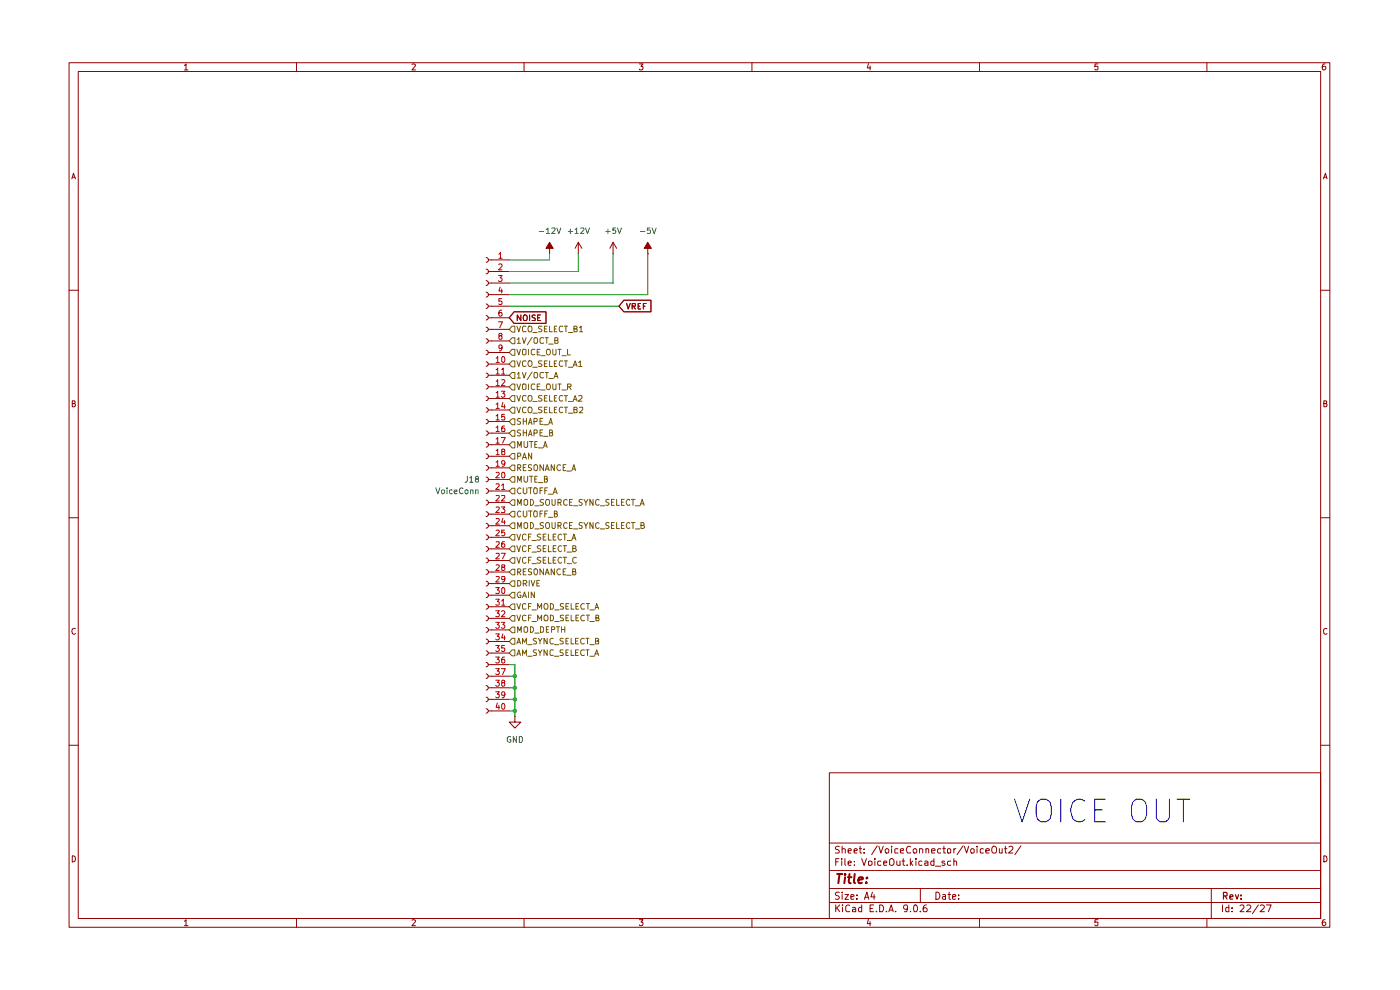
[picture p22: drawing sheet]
<svg xmlns="http://www.w3.org/2000/svg" width="297mm" height="210mm" viewBox="0 0 297 210" stroke-linecap="round" stroke-linejoin="round" font-family="sans-serif">
<g fill="none" stroke="#910000" stroke-width=".21">
<path d="M14.7 13.3h267.4v183.4h-267.4zM16.6 15.2h263.6v179.6h-263.6zM39.1 13.9l.4-.3v1.2M39.1 14.8h.8M62.9 13.3v1.9M87.4 13.6h.5l.2 .2-.7 1h.7M111.2 13.3v1.9M135.6 13.6h.8l-.4 .5h.3l.1 .1-.1 .5-.5 .1-.2-.1M159.5 13.3v1.9M184.2 13.5l-.2 .9h.7M184.6 14v.8M207.8 13.3v1.9"/>
<path d="M232.9 13.6h-.6l-.1 .6 .6-.1 .1 .6-.1 .1h-.4l-.2-.1M256 13.3v1.9M281.1 13.6h-.4l-.2 1 .3 .2h.2l.3-.2v-.4l-.2-.1h-.5l-.1 .1M15.2 37.9l.4-1.1 .4 1.1M15.3 37.6h.6M280.8 37.9l.4-1.1 .3 1.1M280.8 37.6h.6M14.7 61.6h1.9M280.2 61.6h1.9M15.3 85.6h.5l.1-.2v-.3l-.6-.1v1.3l.6-.1 .1-.3-.2-.3M280.8 85.6h.5l.1-.2v-.3l-.6-.1v1.3l.6-.1 .1-.3-.2-.3M14.7 109.8h1.9"/>
<path d="M280.2 109.8h1.9M16 133.4l-.2-.1a.65 .65 0 0 0-.6 .6 .65 .65 0 0 0 .6 .6l.2-.1M281.5 133.4l-.2-.1a.65 .65 0 0 0-.6 .6 .65 .65 0 0 0 .6 .6l.2-.1M14.7 158.1h1.9M109.2 152v1.2h1.3l-1.3 1.2-1.2-1.2h1.2M109.2 152h.1M280.2 158.1h1.9M175.9 163.9h104.3v30.9h-104.3zM175.9 178.8h104.3M178.1 179.6l-.5-.1-.3 .2v.4l.5 .2 .3 .4-.2 .2h-.7M178.7 179.5v1.4M182.5 179.5v1.3v.1h.3"/>
<path d="M186.1 179.4l-1.2 1.9M186.4 179.5l.5 1.4 .5-1.4M189.2 179.5v.2M193.1 179.7v-.1a.75 .75 0 0 0-.8 .4 .75 .75 0 0 0 .2 .9h.6M200.2 179.5v1.4h.4M204.3 179.4l-1.3 1.9M204.6 179.5l.5 1.4 .4-1.4M207.3 179.5v.2M210.7 179.5a.57 .57 0 0 1 .7 .5l-.1 .8-.1 .1h-.5a.95 .95 0 0 1 0-1.4zM213.3 179.5v1.3l.1 .1h.2M214 179.7l.6-.2 .3 .4-.1 .3-.8 .7h.9M216.6 179.4l-1.3 1.9"/>
<path d="M15.3 181.5a.64 .64 0 0 1 .7 .7 .64 .64 0 0 1-.7 .6zM39.1 195.4l.4-.3v1.3M39.1 196.4h.8M62.9 194.8v1.9M87.4 195.2l.5-.1 .2 .2-.7 1.1h.7M111.2 194.8v1.9M135.6 195.1h.8l-.4 .5h.3l.1 .2-.1 .5-.5 .1-.2-.2M159.5 194.8v1.9M175.9 191.4h104.3M175.9 188.5h104.3M175.9 184.7h104.3M177.3 192v1.4"/>
<path d="M177.3 182.8h.5M177.6 192.6l.5 .8M178 182.1h-.7v1.5M178.1 189.3l-.5-.1-.3 .2v.4l.5 .2 .3 .4-.3 .4-.6-.1M178.1 192l-.8 .8M178.6 182.1v.2M178.6 182.6v1M178.7 189.2v.2M178.7 180.2l.2-.2 .4 .2v.7M178.7 189.8v1M178.7 192v.1M178.7 192.5v.9"/>
<path d="M179.2 189.8h.8l-.8 1h.8M179.2 182.1v1.3l.2 .2M179.9 183.1l.7-.1-.2-.4-.5 .2v.6l.3 .2 .3-.1M179.9 180.5l.7-.1-.2-.4-.5 .2v.6l.1 .1h.5M180.3 192.1l-.5-.1-.4 .3 .1 .9 .2 .2 .6-.1M180.5 190.3l.7-.2-.1-.3h-.6v.9h.6M180.9 192.5h.4l.2 .2v.7h-.6v-.4l.6-.2M181.2 180.5l.7-.1-.1-.3-.4-.1-.2 .2 .1 .7h.5M181.3 183.5v.1M181.3 182.7v.1M181.8 190.6v.2M181.8 189.8v.2"/>
<path d="M182.3 180h.5M182.8 192v1.4h-.5l-.2-.7 .3-.2h.4M182.8 182.1l.5 1.5 .5-1.5M183.3 180.9h.1M183.3 180.1v.1M183.4 190.8l.5-1.6 .4 1.6M183.5 190.3h.7M184.2 195l-.2 .9h.7M184.2 182.7h.7v.8h-.7zM184.6 195.5v.9M184.6 192.7h.5M185.1 189.2l-.4 1.1h1"/>
<path d="M185.3 192h-.7v1.4h.7M185.4 189.8v1M185.6 182.1v.2M185.6 182.6v1M185.9 193.3v.1M186.6 192a.81 .81 0 0 1 .9 .4 .81 .81 0 0 1-.3 1h-.6zM186.9 182.7l-.5-.1-.2 .3 .1 .6h.6M187.5 183.1l.6-.1-.1-.4h-.4l-.1 .2v.6l.1 .2 .4-.1M187.8 180.3l.2-.3h.3l.3 .3-.1 .6h-.5zM188 193.3v.1M188.6 193.4l.5-1.4 .4 1.4M188.7 182.4l.4-.3a.73 .73 0 0 1 .6 .8 .73 .73 0 0 1-.6 .7l-.4-.2z"/>
<path d="M188.7 193.1h.7M189.2 180v.9M190 193.3v.1M190.3 182.6v.8l.2 .2 .4-.1M190.5 180.1l-.4-.1-.3 .2v.7h.7M190.9 182.6v1M191 180.5l.7-.1v-.3l-.4-.1-.3 .2 .1 .7h.6M191.4 182.6h.5M191.6 182.1v1.3l.3 .2M192.5 183.5v.1M192.5 192.6v.2a.52 .52 0 0 1-.8-.2l.2-.6h.4l.2 .1a1.27 1.27 0 0 1-.2 1.3h-.4M193.1 193.3v.1"/>
<path d="M193.1 182.1v1.5M193.2 183.1l.4 .5M193.6 182.6l-.5 .5M194 192h.1a.87 .87 0 0 1 .3 1.4l-.5-.1-.1-.8zM194 180h.2l.3 .3-.2 .6h-.4l-.2-.2v-.4zM194.3 182.1v.2M194.3 182.6v1M195.1 180.2l.2-.2 .5 .2v.7M195.1 180v.9M195.2 193.3v.1M195.2 188.5v2.9M195.6 182.7l-.4-.1-.3 .3 .1 .6h.6"/>
<path d="M196.2 182.7l.4-.1 .3 .2v.8M196.4 180.2l.2-.2 .4 .2v.7M196.4 180v.9M196.5 192h-.2a1.04 1.04 0 0 0-.3 1.4h.5l.2-.6-.3-.3-.6 .3M196.9 183l-.7 .1v.4h.7M197.6 180.5l.8-.1-.1-.3-.4-.1-.3 .2 .1 .7h.6M198.1 182.7l-.4-.1-.3 .3 .1 .6h.6M198.1 182.1v1.5M198.5 183.7h1.1M198.5 189.2a.77 .77 0 0 1 .9 .8 .77 .77 0 0 1-.9 .8zM199.6 180.1l-.5-.1-.2 .3 .1 .6h.6M200 189.8h.6v1"/>
<path d="M200 180h.6M200.4 182.7l-.3-.1-.3 .3 .1 .2h.5l.1 .3-.3 .2-.4-.1M200.6 190.1l-.7 .2 .3 .5 .4-.1M201 180.2l.3-.2 .4 .2-.1 .7h-.6zM201.1 189.8h.6M201.3 189.2v1.5l.4 .1M201.7 182.7l-.4-.1-.3 .3 .1 .6h.6M202.1 190.3l.7-.2-.1-.3h-.6v.9h.6M202.4 182.7l.4-.1 .2 .2v.8M202.4 180v.9M202.4 182.1v1.5M202.8 180l-.4 .3"/>
<path d="M203.4 190.6v.2M203.4 189.8v.2M205.9 180.3l.3-.3h.2l.3 .3-.1 .6h-.5zM207.3 180v.9M207.8 194.8v1.9M208.6 180.1l-.4-.1-.3 .3 .1 .6h.6M209.1 180.5l.8-.1-.1-.3-.4-.1-.3 .2 .1 .7h.6M212 180l.1 .9h.5M212.6 180v.9M213.1 180h.5M232.9 195.1h-.6l-.1 .6 .6-.1 .1 .6-.1 .2h-.4l-.2-.2M256 194.8v1.9"/>
<path d="M257 188.5v6.3M259.3 192v1.4M260.7 192v1.4h-.6v-.9h.6M261.4 193.3v.1M261.4 192.5v.2M263.1 192.1l.6-.1 .2 .3-.1 .3-.7 .8h.8M264.5 192.1l.2-.1h.3l.4 .4-.1 .2-.9 .8h1M267 192l-1.3 1.8M267.4 192.1l.2-.1h.3l.3 .4-.1 .2-.8 .8h.9M268.7 192h1l-.6 1.4M280.8 181.5a.64 .64 0 0 1 .7 .7 .64 .64 0 0 1-.7 .6zM281.1 195.1l-.4 .1-.2 .9 .3 .3h.2l.3-.3v-.3l-.2-.2h-.5l-.1 .2"/>
</g>
<path d="M259.6 190h.6l.1-.5-.2-.2h-.5v1.4M259.9 190l.4 .7M260.9 190.3l.7-.2-.2-.3-.4 .1-.1 .7 .1 .1h.5M262.1 189.8l.3 .9 .4-.9M263.3 190.6v.1M263.3 189.9v.1" fill="none" stroke="#910000" stroke-width=".25"/>
<path d="M177.6 185.4h1.1M178.1 185.4l-.3 1.9M179.3 185.4v.2M179.3 186.1l-.2 1.2M179.9 186.1h.7M180.2 185.4l-.2 1.6 .1 .3h.4M181.3 185.4l-.2 1.6 .3 .3M182.1 186.7l.9-.2v-.3a.6 .6 0 0 0-.8 .1v1h.6M183.8 187.2v.1M183.9 186.2h.1l-.1 .1v-.1v.1" fill="none" stroke="#910000" stroke-width=".42"/>
<path d="M108.6 135.4h.6v1.3h-.6l-.6-.6z" fill="#fff"/>
<g fill="none" stroke="#765500" stroke-width=".21">
<path d="M108.6 135.4h.6v1.3h-.6l-.6-.6zM109.6 136.6l.5-1.2 .3 1.2M109.7 136.2h.6M110.8 136.6v-1.2l.5 .8 .4-.8v1.2M111.9 136.7h1M113.8 135.5l-.4-.1-.3 .2 .3 .4 .4 .2v.3l-.7 .1M114.2 135.4l.4 .6 .4-.6M114.6 136v.6M116.1 135.4v1.2l-.7-1.2v1.2M117.4 135.5a.45 .45 0 0 0-.7 .1v.7l.1 .3 .6-.1M117.6 136.7h.9M119.5 135.5l-.5-.1-.2 .2 .1 .3 .6 .3v.3l-.7 .1"/>
<path d="M120.1 136h.3M120.6 135.4h-.5v1.2h.5M121.2 135.4v1.2h.6M122.1 136h.4M122.7 135.4h-.6v1.2h.6M124 135.5l-.4-.1-.4 .2v.7l.2 .3 .6-.1M124.3 135.4h.7M124.6 135.4v1.2M125.1 136.7h1M126.3 136h.5l.2-.3-.1-.2-.6-.1v1.2h.6l.1-.5-.2-.1"/>
</g>
<path d="M108.6 133h.6v1.2h-.6l-.6-.6z" fill="#fff"/>
<g fill="none" stroke="#765500" stroke-width=".21">
<path d="M108.6 133h.6v1.2h-.6l-.6-.6zM109.8 134.1v-1.2l.4 .9 .4-.9v1.2M111.2 133.1l.2-.2 .5 .2v.9l-.1 .1h-.5l-.1-.1zM112.5 132.9a.66 .66 0 0 1 .7 .5 .66 .66 0 0 1-.2 .7h-.5zM113.5 134.3h.9M114.6 132.9h.4l.3 .3v.7l-.1 .2h-.6zM115.9 133.5h.4M116.4 132.9h-.5v1.2h.5M117 133.5h.6v-.5l-.6-.1v1.2M118 132.9h.7M118.4 132.9v1.2M119.1 133.5h.7"/>
<path d="M119.1 132.9v1.2M119.8 132.9v1.2"/>
</g>
<path d="M108.6 130.6h.6v1.2h-.6l-.6-.6z" fill="#fff"/>
<g fill="none" stroke="#765500" stroke-width=".21">
<path d="M108 131.2l.6-.6h.6v1.2h-.6zM109.6 130.5l.5 1.2 .3-1.2M111.6 130.6h-.1a.45 .45 0 0 0-.7 .1v.7l.2 .3 .6-.1M112.1 131.1h.4M112.7 130.5h-.6v1.2M112.9 131.8h.9M114.1 131.7v-1.2l.4 .8 .4-.8v1.2M115.7 130.5a.46 .46 0 0 1 .6 .4l-.2 .8h-.5a.86 .86 0 0 1 .1-1.2zM116.8 130.5a.66 .66 0 0 1 .6 .4 .66 .66 0 0 1-.2 .8h-.4zM117.7 131.8h.9M119.6 130.6h-.7v.3l.7 .4-.1 .4h-.6M120.1 131.1h.4"/>
<path d="M120.7 130.5h-.6v1.2h.6M121.2 130.5v1.2h.6M122.2 131.1h.4M122.8 130.5h-.6v1.2h.6M124 130.6a.61 .61 0 0 0-.8 .3 .61 .61 0 0 0 .2 .8l.6-.1M124.4 130.5h.7M124.7 130.5v1.2M125.1 131.8h1M126.4 131.1h.4l.2-.2v-.3l-.6-.1v1.2h.6l.1-.4-.1-.2h-.2"/>
</g>
<path d="M108.6 137.9h.6v1.2h-.6l-.6-.6z" fill="#fff"/>
<g fill="none" stroke="#765500" stroke-width=".21">
<path d="M108.6 137.9h.6v1.2h-.6l-.6-.6zM109.6 139l.5-1.1 .3 1.1M109.7 138.7h.6M110.8 139v-1.1l.5 .8 .4-.8v1.1M111.9 139.2h1M113.8 137.9h-.5l-.2 .2 .3 .3 .4 .2v.4h-.7M114.2 137.9l.4 .5 .4-.5M114.6 138.4v.6M116.1 137.9v1.1l-.7-1.1v1.1M117.4 137.9h-.6l-.1 .2v.7l.1 .2h.6M117.6 139.2h.9M119.5 137.9h-.6l-.1 .2 .1 .3 .6 .2v.4h-.7"/>
<path d="M120.1 138.4h.3M120.6 137.9h-.5v1.1h.5M121.2 137.9v1.1h.6M122.1 138.4h.4M122.7 137.9h-.6v1.1h.6M124 137.9h-.6l-.2 .2v.7l.2 .2h.6M124.3 137.9h.7M124.6 137.9v1.1M125.1 139.2h1M126.2 139l.4-1.1 .4 1.1M126.2 138.7h.6"/>
</g>
<path d="M108.6 123.2h.6v1.2h-.6l-.6-.6z" fill="#fff"/>
<path d="M108.6 123.2h.6v1.2h-.6l-.6-.6zM109.8 123.1a.66 .66 0 0 1 .7 .5 .66 .66 0 0 1-.3 .7h-.4zM111 123.8h.5l.3-.3-.1-.3-.7-.1v1.2M111.3 123.8l.5 .5M112.3 123.1v1.2M112.7 123.1l.3 1.2 .5-1.2M113.9 123.7h.4M114.5 123.1h-.6v1.2h.6" fill="none" stroke="#765500" stroke-width=".21"/>
<path d="M108 118.9l.6-.6h.6v1.2h-.6z" fill="#fff"/>
<g fill="none" stroke="#765500" stroke-width=".21">
<path d="M108.6 118.3h.6v1.2h-.6l-.6-.6zM109.6 118.2l.5 1.3 .3-1.3M111.6 118.3l-.4-.1-.3 .2v.8a.37 .37 0 0 0 .3 .3 .37 .37 0 0 0 .4-.2M112.1 118.8h.4M112.7 118.2h-.6v1.3M112.9 119.6h.9M114.7 118.3h-.6v.4l.5 .2 .1 .3-.2 .3-.5-.1M115.2 118.8h.5M115.8 118.2h-.6v1.3h.6M116.3 118.2v1.3h.6M117.4 118.8h.4M117.9 118.2h-.5v1.3h.5"/>
<path d="M119.1 118.3l-.2-.1a.65 .65 0 0 0-.5 .6 .65 .65 0 0 0 .5 .7l.2-.2M119.5 118.2h.7M119.8 118.2v1.3M120.3 119.6h.9M122.3 118.3l-.4-.1-.4 .3v.6l.4 .4 .4-.2"/>
</g>
<path d="M108.6 128.1h.6v1.2h-.6l-.6-.6z" fill="#fff"/>
<g fill="none" stroke="#765500" stroke-width=".21">
<path d="M108.6 128.1h.6v1.2h-.6l-.6-.6zM109.6 128l.5 1.2 .3-1.2M111.6 128.1h-.1a.45 .45 0 0 0-.7 .2v.7l.2 .2 .6-.1M112.1 128.6h.4M112.7 128h-.6v1.2M112.9 129.4h.9M114.1 129.2v-1.2l.4 .9 .4-.9v1.2M115.7 128a.46 .46 0 0 1 .6 .5l-.2 .7h-.5a.86 .86 0 0 1 .1-1.2zM116.8 128a.66 .66 0 0 1 .6 .5 .66 .66 0 0 1-.2 .7h-.4zM117.7 129.4h.9M119.6 128.1h-.7v.4l.7 .4-.1 .3h-.6M120.1 128.6h.4"/>
<path d="M120.7 128h-.6v1.2h.6M121.2 128v1.2h.6M122.2 128.6h.4M122.8 128h-.6v1.2h.6M124 128.1a.61 .61 0 0 0-.8 .3 .61 .61 0 0 0 .2 .8l.6-.1M124.4 128h.7M124.7 128v1.2M125.1 129.4h1M126.2 129.2l.4-1.2 .4 1.2M126.3 128.9h.6"/>
</g>
<path d="M108.6 120.7h.6v1.2h-.6l-.6-.6z" fill="#fff"/>
<g fill="none" stroke="#765500" stroke-width=".21">
<path d="M108.6 120.7h.6v1.2h-.6l-.6-.6zM109.8 121.3h.6v-.6h-.6v1.2M110.1 121.3l.4 .6M111 121.3h.4M111.6 120.7h-.6v1.2h.6M112.8 120.7h-.7v.5l.6 .1 .1 .2-.3 .4-.4-.1M113.3 120.8l.5-.1a.86 .86 0 0 1 0 1.2h-.3l-.2-.2zM115.3 120.7v1.2l-.7-1.2v1.2M115.7 121.9l.4-1.2 .4 1.2M115.8 121.5h.6M117.6 120.7v1.2l-.7-1.2v1.2M118.9 120.7a.58 .58 0 0 0-.8 .6 .58 .58 0 0 0 .8 .5"/>
<path d="M119.5 121.3h.3M120.1 120.7h-.6v1.2h.6M120.2 122h1M121.5 121.3l.6-.1v-.5h-.6v1.2l.6-.1 .1-.3-.3-.2"/>
</g>
<path d="M108.6 125.7h.6v1.1h-.6l-.6-.5z" fill="#fff"/>
<path d="M108.6 125.7h.6v1.1h-.6l-.6-.5zM110.4 125.7a.59 .59 0 0 0-.7 .3 .59 .59 0 0 0 .3 .8l.5-.1v-.4h-.3M110.8 126.8l.5-1.2 .4 1.2M111 126.4h.6M112.1 125.6v1.2M113.4 125.6v1.2l-.7-1.2v1.2" fill="none" stroke="#765500" stroke-width=".21"/>
<path d="M116.6 51.4l.8 1.3h-.8v1.2v-1.2h-.8z" fill="#910000"/>
<g fill="none" stroke="#910000" stroke-width=".21">
<path d="M116.6 52.7h.8l-.8-1.3-.8 1.3h.8v1.2M116.6 53.9h.1M122.7 53.9h.1M122.7 51.4l.7 1.3M122.7 51.4l-.7 1.3M122.7 51.4v2.5M109.1 66.1h6.7v2.5h-6.7l-1.1-1.2zM110.5 66.8v1.2l-.8-1.2v1.2M111.3 66.8a.46 .46 0 0 1 .5 .4l-.1 .8h-.5l-.1-.2a.82 .82 0 0 1 .2-1zM112.4 66.8v1.2M113.5 66.9l-.4-.1-.2 .3 .1 .2 .5 .3v.3l-.6 .1M114.1 67.4h.4"/>
<path d="M114.6 66.8h-.5v1.2h.5M132.3 63.7h5.8v2.4h-5.8l-1-1.1zM132.9 64.4l.4 1.1 .4-1.1M134.1 65h.6l.1-.6h-.7v1.1M134.4 65l.4 .5M135.4 65h.3M135.9 64.4h-.5v1.1h.5M136.5 65h.3M137.1 64.4h-.6v1.1"/>
</g>
<path d="M108.6 69.2h.6v1.3h-.6l-.6-.6z" fill="#fff"/>
<g fill="none" stroke="#765500" stroke-width=".21">
<path d="M108.6 69.2h.6v1.3h-.6l-.6-.6zM109.6 69.2l.5 1.2 .3-1.2M111.6 69.3l-.6-.1-.2 .2v.7l.2 .3 .6-.1M112.2 69.2h.5l.1 .2 .1 .5-.2 .5h-.5l-.1-.2-.1-.6zM113 70.5h1M115 69.2l-.7 .1-.1 .2 .3 .3h.2l.3 .3-.2 .3h-.6M115.5 69.8h.4M116.1 69.2h-.6v1.2h.6M116.6 69.2v1.2h.6M117.6 69.8h.3M118.1 69.2h-.5v1.2h.5M119.4 69.3l-.1-.1a.66 .66 0 0 0-.7 .4 .66 .66 0 0 0 .3 .8l.5-.1"/>
<path d="M119.7 69.2h.7M120.1 69.2v1.2M120.6 70.5h.9M121.8 69.8h.4l.2-.3-.1-.3h-.5v1.2h.5l.1-.5-.2-.1M122.9 69.5l.4-.3v1.2M122.9 70.4h.7"/>
</g>
<path d="M108.6 71.6h.6v1.3h-.6l-.6-.6z" fill="#fff"/>
<path d="M108.6 71.6h.6v1.3h-.6l-.6-.6zM109.7 72l.4-.4v1.2M109.7 72.8h.7M110.8 71.6l.4 1.2 .4-1.2M112.9 71.6l-1.1 1.6M113.3 71.8l.2-.2h.4l.2 .5-.2 .7h-.4l-.2-.1zM115.3 71.7l-.6-.1-.1 .3v.7l.1 .2 .6-.1M115.7 71.6h.6M116 71.6v1.2M116.4 73h1M117.7 72.2h.4l.3-.2-.2-.4h-.5v1.2h.6l.1-.5-.3-.1" fill="none" stroke="#765500" stroke-width=".21"/>
<path d="M108.6 79h.6v1.3h-.6l-.6-.7z" fill="#fff"/>
<path d="M108.6 79h.6v1.3h-.6l-.6-.7zM109.7 79.3l.4-.3v1.2M110.8 79l.4 1.2 .4-1.2M112.9 78.9l-1.1 1.6M113.3 79.2l.2-.2h.4a.86 .86 0 0 1-.1 1.2l-.5-.2zM115.3 79.1l-.6-.1-.1 .3v.6a.55 .55 0 0 0 .7 .2M115.7 79h.6M116 79v1.2M117.6 79.9h.6M109.7 80.2h.7M116.4 80.3h1M117.5 80.2l.4-1.2 .5 1.2" fill="none" stroke="#765500" stroke-width=".21"/>
<path d="M108.6 74.1h.6v1.3h-.6l-.6-.6z" fill="#fff"/>
<g fill="none" stroke="#765500" stroke-width=".21">
<path d="M108.6 74.1h.6v1.3h-.6l-.6-.6zM109.6 74.1l.5 1.2 .3-1.2M110.8 74.3l.2-.2h.4l.2 .2v.8l-.3 .2-.5-.2zM112.1 74.1v1.2M113.5 74.2l-.6-.1-.2 .3v.6a.52 .52 0 0 0 .8 .2M114 74.7h.4M114.6 74.1h-.6v1.2h.6M114.7 75.5h1M116.1 74.1h.5l.2 .4-.1 .6-.3 .2-.3-.1-.2-.3zM117.3 74.1v.9l.2 .3 .4-.1v-1.1M118.4 74.1h.6M118.7 74.1v1.2"/>
<path d="M119.2 75.5h.9M120.4 74.1v1.2h.6"/>
</g>
<path d="M108 82.1l.6-.6h.6v1.2h-.6z" fill="#fff"/>
<g fill="none" stroke="#765500" stroke-width=".21">
<path d="M108.6 81.5h.6v1.2h-.6l-.6-.6zM109.6 81.5l.5 1.1 .3-1.1M110.8 81.6l.2-.1h.4l.2 .1v.9l-.3 .1-.5-.1zM112.1 81.5v1.1M113.5 81.5h-.6l-.2 .2v.7a.52 .52 0 0 0 .8 .2M114 82h.4M114.6 81.5h-.6v1.1h.6M114.7 82.7h1M116.1 81.5h.5a.77 .77 0 0 1-.2 1.1h-.3a.87 .87 0 0 1 0-1.1zM117.3 81.5v.9l.2 .2h.4v-1.1M118.4 81.5h.6M118.7 81.5v1.1"/>
<path d="M119.2 82.7h.9M120.4 82.1l.7-.1 .1-.4-.2-.1h-.6v1.1M120.7 82.1l.5 .5"/>
</g>
<path d="M108.6 76.6h.6v1.2h-.6l-.6-.6z" fill="#fff"/>
<g fill="none" stroke="#765500" stroke-width=".21">
<path d="M108.6 76.6h.6v1.2h-.6l-.6-.6zM109.6 76.6l.5 1.1 .3-1.1M111.6 76.6h-.6l-.2 .2v.7a.52 .52 0 0 0 .8 .2M113 77.9h1M115 76.6h-.6l-.2 .1 .3 .4h.2l.3 .3-.1 .3h-.7M115.5 77.1h.4M116.1 76.6h-.6v1.1h.6M116.6 76.6v1.1h.6M117.6 77.1h.3M118.1 76.6h-.5v1.1h.5M119.4 76.6h-.5a.61 .61 0 0 0-.3 .7 .61 .61 0 0 0 .8 .4M119.7 76.6h.7"/>
<path d="M120.1 76.6v1.1M120.6 77.9h.9M121.6 77.7l.4-1.1 .4 1.1M121.8 77.4h.5M122.8 76.9l.3-.3v1.1M122.8 77.7h.6"/>
<circle cx="112.4" cy="77.1" r=".58"/>
</g>
<path d="M108.6 103.6h.6v1.1h-.6l-.6-.5z" fill="#fff"/>
<g fill="none" stroke="#765500" stroke-width=".21">
<path d="M108.6 103.6h.6v1.1h-.6l-.6-.5zM110.5 103.6l-.3-.1a.65 .65 0 0 0-.5 .6 .65 .65 0 0 0 .5 .6l.3-.1M111 103.5v1l.3 .2h.2l.3-.2v-1M112.1 103.5h.8M112.5 103.5v1.2M113.5 103.5l.5 .1v1l-.5 .1a.86 .86 0 0 1 0-1.2zM114.6 104.1h.4M115.2 103.5h-.6v1.2M115.6 104.1h.4M116.2 103.5h-.6v1.2M116.3 104.8h1M117.4 104.7l.4-1.2 .4 1.2"/>
<path d="M117.5 104.4h.6"/>
</g>
<path d="M108.6 115.8h.6v1.2h-.6l-.6-.6z" fill="#fff"/>
<g fill="none" stroke="#765500" stroke-width=".21">
<path d="M108.6 115.8h.6v1.2h-.6l-.6-.6zM109.6 115.8l.5 1.2 .3-1.2M111.6 115.8h-.4l-.4 .3 .1 .8 .3 .1 .4-.1M112.1 116.3h.4M112.7 115.8h-.6v1.2M112.9 117.1h.9M114.7 115.8h-.6v.5l.5 .1 .1 .4-.2 .2-.5-.1M115.2 116.3h.5M115.8 115.8h-.6v1.2h.6M116.3 115.8v1.2h.6M117.4 116.3h.4M117.9 115.8h-.5v1.2h.5"/>
<path d="M119.1 115.8h-.2a.65 .65 0 0 0-.5 .6 .65 .65 0 0 0 .5 .6l.2-.1M119.5 115.8h.7M119.8 115.8v1.2M120.3 117.1h.9M121.5 116.3h.6v-.5h-.6v1.2h.5l.3-.4-.4-.3"/>
</g>
<path d="M108 109.1l.6-.6h.6v1.2h-.6z" fill="#fff"/>
<path d="M108.6 108.5h.6v1.2h-.6l-.6-.6zM110.5 108.6l-.3-.2a.65 .65 0 0 0-.5 .6 .65 .65 0 0 0 .5 .7l.3-.2M111 108.4v1l.3 .3h.2l.3-.3v-1M112.1 108.4h.8M112.5 108.4v1.3M113.5 108.4l.5 .2v.9l-.5 .2a.86 .86 0 0 1 0-1.3zM114.6 109h.4M115.2 108.4h-.6v1.3M115.6 109h.4M116.2 108.4h-.6v1.3M116.3 109.7h1M117.6 109l.5-.1v-.4l-.5-.1v1.3h.4l.3-.5-.4-.2" fill="none" stroke="#765500" stroke-width=".21"/>
<path d="M108.6 106h.6v1.2h-.6l-.6-.6z" fill="#fff"/>
<g fill="none" stroke="#765500" stroke-width=".21">
<path d="M108.6 106h.6v1.2h-.6l-.6-.6zM109.8 107.2v-1.3l.4 1 .4-1v1.3M111.2 106.1l.2-.2 .5 .2v.9l-.2 .2-.5-.2zM112.5 105.9a.64 .64 0 0 1 .7 .7 .64 .64 0 0 1-.7 .6zM113.5 107.3h.9M115.3 106l-.5-.1-.2 .3v.2l.6 .3 .1 .2-.2 .3-.5-.1M115.8 106.1l.3-.2 .4 .2 .1 .7-.3 .4-.5-.2zM117.1 105.9v1l.3 .3 .4-.2v-1.1M118.4 106.6h.5l.1-.2v-.3l-.1-.2h-.5v1.3M118.7 106.6l.3 .6M120.3 106.1l-.2-.2a.65 .65 0 0 0-.6 .7 .65 .65 0 0 0 .6 .6l.2-.2M120.8 106.5h.4"/>
<path d="M121.4 105.9h-.6v1.3h.6M121.7 107.3h.9M123.5 106l-.5-.1-.1 .2v.3l.6 .5-.2 .3-.4-.1M123.9 105.9l.4 .7 .4-.7M124.3 106.6v.6M125.8 105.9v1.3l-.7-1.3v1.3M127.1 106.1l-.3-.2a.65 .65 0 0 0-.5 .7 .65 .65 0 0 0 .5 .6l.3-.2M127.3 107.3h1M129.2 106l-.5-.1-.2 .2v.3l.7 .5-.2 .3-.5-.1M129.7 106.5h.4M130.3 105.9h-.6v1.3h.6M130.8 105.9v1.3h.6"/>
<path d="M131.8 106.5h.5M132.4 105.9h-.6v1.3h.6M133.6 106.1l-.2-.2a.65 .65 0 0 0-.6 .7 .65 .65 0 0 0 .6 .6l.2-.2M133.9 105.9h.8M134.3 105.9v1.3M134.8 107.3h.9M135.8 107.2l.4-1.3 .5 1.3M136 106.9h.6"/>
</g>
<path d="M108.6 110.9h.6v1.2h-.6l-.6-.6z" fill="#fff"/>
<g fill="none" stroke="#765500" stroke-width=".21">
<path d="M108.6 110.9h.6v1.2h-.6l-.6-.6zM109.8 112.1v-1.3l.4 1 .4-1v1.3M111.2 111l.2-.2 .5 .2v.9l-.2 .2-.5-.2zM112.5 110.8a.64 .64 0 0 1 .7 .7 .64 .64 0 0 1-.7 .6zM113.5 112.2h.9M115.3 110.9l-.5-.1-.2 .3v.2l.6 .2 .1 .3-.2 .3-.5-.1M115.8 111l.3-.2 .4 .2 .1 .7-.3 .4-.5-.2zM117.1 110.8v1.1l.3 .2 .4-.2v-1.1M118.4 111.5h.5l.1-.2v-.3l-.1-.2h-.5v1.3M118.7 111.5l.3 .6M120.3 111l-.2-.2a.65 .65 0 0 0-.6 .7 .65 .65 0 0 0 .6 .6l.2-.2M120.8 111.4h.4"/>
<path d="M121.4 110.8h-.6v1.3h.6M121.7 112.2h.9M123.5 110.9l-.5-.1-.1 .2v.3l.5 .2 .1 .3-.2 .3-.4-.1M123.9 110.8l.4 .7 .4-.7M124.3 111.5v.6M125.8 110.8v1.3l-.7-1.3v1.3M127.1 111l-.3-.2a.65 .65 0 0 0-.5 .7 .65 .65 0 0 0 .5 .6l.3-.2M127.3 112.2h1M129.2 110.9l-.5-.1-.2 .2v.3l.5 .2 .2 .3-.2 .3-.5-.1M129.7 111.4h.4M130.3 110.8h-.6v1.3h.6M130.8 110.8v1.3h.6"/>
<path d="M131.8 111.4h.5M132.4 110.8h-.6v1.3h.6M133.6 111l-.2-.2a.65 .65 0 0 0-.6 .7 .65 .65 0 0 0 .6 .6l.2-.2M133.9 110.8h.8M134.3 110.8v1.3M134.8 112.2h.9M136 111.4l.6-.1v-.4l-.6-.1v1.3h.5l.2-.4-.3-.3"/>
</g>
<path d="M108.6 113.4h.6v1.2h-.6l-.6-.6z" fill="#fff"/>
<g fill="none" stroke="#765500" stroke-width=".21">
<path d="M108.6 113.4h.6v1.2h-.6l-.6-.6zM109.6 113.3l.5 1.3 .3-1.3M111.6 113.5l-.4-.2-.4 .3 .1 .8 .3 .2 .4-.2M112.1 113.9h.4M112.7 113.3h-.6v1.3M112.9 114.7h.9M114.7 113.4l-.5-.1-.2 .3 .1 .2 .6 .3-.2 .5-.5-.1M115.2 113.9h.5M115.8 113.3h-.6v1.3h.6M116.3 113.3v1.3h.6M117.4 113.9h.4M117.9 113.3h-.5v1.3h.5"/>
<path d="M119.1 113.5l-.2-.2a.65 .65 0 0 0-.5 .6 .65 .65 0 0 0 .5 .7l.2-.2M119.5 113.3h.7M119.8 113.3v1.3M120.3 114.7h.9M121.3 114.6l.5-1.3 .4 1.3M121.5 114.1h.6"/>
</g>
<path d="M108 87l.6-.6h.6v1.2h-.6z" fill="#fff"/>
<g fill="none" stroke="#765500" stroke-width=".21">
<path d="M108.6 86.4h.6v1.2h-.6l-.6-.6zM109.6 86.4l.5 1.2 .3-1.2M111.6 86.5l-.6-.1-.2 .2v.7a.52 .52 0 0 0 .8 .2M113 87.6h1M115 86.4h-.6l-.2 .1 .2 .4 .5 .2v.4h-.7M115.5 86.9h.4M116.1 86.4h-.6v1.2h.6M116.6 86.4v1.2h.6M117.6 86.9h.3M118.1 86.4h-.5v1.2h.5M119.4 86.5l-.5-.1a.61 .61 0 0 0-.3 .8 .61 .61 0 0 0 .8 .3M119.7 86.4h.7"/>
<path d="M120.1 86.4v1.2M120.6 87.6h.9M121.8 86.9h.5l.1-.4-.1-.1h-.5v1.2h.5l.1-.1v-.4l-.2-.2M122.9 86.5l.6-.1 .1 .5-.7 .7h.7"/>
<circle cx="112.4" cy="86.9" r=".58"/>
</g>
<path d="M108.6 83.9h.6v1.3h-.6l-.6-.7z" fill="#fff"/>
<g fill="none" stroke="#765500" stroke-width=".21">
<path d="M108.6 83.9h.6v1.3h-.6l-.6-.7zM109.6 83.9l.5 1.2 .3-1.2M111.6 84l-.6-.1-.2 .3v.6a.52 .52 0 0 0 .8 .2M113 85.2h1M115 83.9h-.6l-.2 .2 .2 .3 .6 .4-.1 .2h-.7M115.5 84.4h.4M116.1 83.9h-.6v1.2h.6M116.6 83.9v1.2h.6M117.6 84.4h.3M118.1 83.9h-.5v1.2h.5M119.4 84l-.5-.1a.61 .61 0 0 0-.3 .8 .61 .61 0 0 0 .8 .3M119.7 83.9h.7"/>
<path d="M120.1 83.9v1.2M120.6 85.2h.9M121.6 85.1l.4-1.2 .4 1.2M121.8 84.8h.5M122.8 84l.6-.1v.5l-.7 .7h.7"/>
<circle cx="112.4" cy="84.5" r=".58"/>
</g>
<path d="M108.6 91.3h.6v1.3h-.6l-.6-.7z" fill="#fff"/>
<path d="M108.6 91.3h.6v1.3h-.6l-.6-.7zM110.4 91.3l-.4-.1-.3 .3 .2 .3 .5 .2v.4h-.7M111 91.2v1.3M111 91.8h.7M111.7 91.2v1.3M112.1 92.5l.4-1.3 .4 1.3M112.2 92.1h.6M113.3 91.9l.7-.1v-.4l-.2-.2h-.5v1.3M114.6 91.8h.4M115.2 91.2h-.6v1.3h.6M115.3 92.6h1M116.6 91.8h.5l.1-.4-.2-.2h-.4v1.3l.6-.1 .1-.4-.3-.2" fill="none" stroke="#765500" stroke-width=".21"/>
<path d="M108.6 88.8h.6v1.3h-.6l-.6-.7z" fill="#fff"/>
<g fill="none" stroke="#765500" stroke-width=".21">
<path d="M108.6 88.8h.6v1.3h-.6l-.6-.7zM110.4 88.8l-.4-.1-.3 .3 .2 .3 .5 .2v.4h-.7M111 88.7v1.3M111 89.3h.7M111.7 88.7v1.3M112.1 90l.4-1.3 .4 1.3M112.2 89.7h.6M113.3 89.4l.7-.1v-.4l-.2-.2h-.5v1.3M114.6 89.3h.4M115.2 88.7h-.6v1.3h.6M115.3 90.1h1M116.4 90l.4-1.3 .4 1.3"/>
<path d="M116.5 89.7h.6"/>
</g>
<path d="M108 99.2l.6-.6h.6v1.2h-.6z" fill="#fff"/>
<g fill="none" stroke="#765500" stroke-width=".21">
<path d="M108.6 98.6h.6v1.2h-.6l-.6-.6zM109.8 99.2h.6v-.6h-.6v1.2M110.1 99.2l.4 .6M111 99.2h.4M111.6 98.6h-.6v1.2h.6M112.8 98.6h-.5l-.2 .1v.4l.7 .4-.3 .3h-.4M113.3 98.7l.5-.1a.86 .86 0 0 1 0 1.2l-.5-.1zM115.3 98.6v1.2l-.7-1.2v1.2M115.7 99.8l.4-1.2 .4 1.2M115.8 99.5h.6M117.6 98.6v1.2l-.7-1.2v1.2M118.9 98.7l-.2-.1a.6 .6 0 0 0-.6 .7 .6 .6 0 0 0 .8 .5v-.1"/>
<path d="M119.5 99.2h.3M120.1 98.6h-.6v1.2h.6M120.2 99.9h1M121.3 99.8l.5-1.2 .3 1.2M121.4 99.5h.6"/>
</g>
<path d="M137.4 51.4l.8 1.3h-.8v1.2v-1.2h-.7z" fill="#910000"/>
<path d="M130.1 53.9h.1M130.1 51.4l.7 1.3M130.1 51.4l-.7 1.3M130.1 51.4v2.5M137.4 52.7h.8l-.8-1.3-.7 1.3h.7v1.2M137.4 53.9h.1" fill="none" stroke="#910000" stroke-width=".21"/>
<path d="M108.6 93.7h.6v1.3h-.6l-.6-.7z" fill="#fff"/>
<path d="M108.6 93.7h.6v1.3h-.6l-.6-.7zM109.8 94.9v-1.2l.4 .9 .4-.9v1.2M111.2 93.7v1l.2 .2h.3l.2-.2v-1M112.3 93.7h.7M112.7 93.7v1.2M113.5 94.2h.3M114 93.7h-.5v1.2h.5M114.2 95h1M115.3 94.9l.4-1.2 .4 1.2M115.4 94.6h.6" fill="none" stroke="#765500" stroke-width=".21"/>
<path d="M108.6 96.2h.6v1.2h-.6l-.6-.6z" fill="#fff"/>
<path d="M108.6 96.2h.6v1.2h-.6l-.6-.6zM109.8 96.8l.6-.1v-.5l-.6-.1v1.3M110.8 97.4l.5-1.3 .4 1.3M111 97h.6M112.8 96.1v1.3l-.7-1.3v1.3" fill="none" stroke="#765500" stroke-width=".21"/>
<path d="M108.6 101.1h.6v1.2h-.6l-.6-.6z" fill="#fff"/>
<path d="M108.6 101.1h.6v1.2h-.6l-.6-.6zM109.8 102.3v-1.3l.4 1 .4-1v1.3M111.2 101v1l.2 .3h.3l.2-.3v-1M112.3 101h.7M112.7 101v1.3M113.5 101.6h.3M114 101h-.5v1.3h.5M114.2 102.4h1M115.5 101.6h.5l.1-.4-.2-.2h-.4v1.3l.6-.1 .1-.3-.3-.3" fill="none" stroke="#765500" stroke-width=".21"/>
<g fill="none" stroke="#910000" stroke-width=".21">
<path d="M103.1 54.6a.51 .51 0 0 1 .5 .5 .51 .51 0 0 1-.5 .5M103.1 57.1a.51 .51 0 0 1 .5 .5 .51 .51 0 0 1-.5 .5M103.1 59.5a.51 .51 0 0 1 .5 .5 .51 .51 0 0 1-.5 .5M103.6 55.1h4.4M103.6 57.6h4.4M103.1 62a.51 .51 0 0 1 .5 .5 .51 .51 0 0 1-.5 .5M103.1 64.5a.47 .47 0 0 1 .5 .5 .47 .47 0 0 1-.5 .4M103.1 66.9a.47 .47 0 0 1 .5 .5 .47 .47 0 0 1-.5 .5M103.1 69.4a.47 .47 0 0 1 .5 .5 .47 .47 0 0 1-.5 .4M103.1 71.9a.47 .47 0 0 1 .5 .4 .47 .47 0 0 1-.5 .5M103.1 74.3a.47 .47 0 0 1 .5 .5 .47 .47 0 0 1-.5 .4M103.1 76.8a.47 .47 0 0 1 .5 .4 .47 .47 0 0 1-.5 .5"/>
<path d="M103.1 79.1a.47 .47 0 0 1 .5 .5 .47 .47 0 0 1-.5 .5M103.6 60h4.4M103.6 62.5h4.4M103.6 65h4.4M103.6 67.4h4.4M103.6 69.9h4.4M103.6 72.3h4.4M103.6 74.8h4.4M103.6 77.2h4.4M103.6 79.6h4.4M109.1 66.1h6.7v2.5h-6.7l-1.1-1.2zM110.5 66.8v1.2l-.8-1.2v1.2"/>
<path d="M111.3 66.8a.46 .46 0 0 1 .5 .4l-.1 .8h-.5l-.1-.2a.82 .82 0 0 1 .2-1zM112.4 66.8v1.2M113.5 66.9l-.4-.1-.2 .3 .1 .2 .5 .3v.3l-.6 .1M114.1 67.4h.4M114.6 66.8h-.5v1.2h.5M132.3 63.7h5.8v2.4h-5.8l-1-1.1zM132.9 64.4l.4 1.1 .4-1.1M134.1 65h.6l.1-.6h-.7v1.1M134.4 65l.4 .5M135.4 65h.3M135.9 64.4h-.5v1.1h.5M136.5 65h.3"/>
<path d="M137.1 64.4h-.6v1.1M103.1 81.6a.47 .47 0 0 1 .5 .5 .47 .47 0 0 1-.5 .4M103.1 84a.47 .47 0 0 1 .5 .5 .47 .47 0 0 1-.5 .5M103.1 86.5a.47 .47 0 0 1 .5 .5 .47 .47 0 0 1-.5 .4M103.1 89a.47 .47 0 0 1 .5 .4 .47 .47 0 0 1-.5 .5M103.1 91.4a.47 .47 0 0 1 .5 .5 .47 .47 0 0 1-.5 .4M103.1 93.8a.51 .51 0 0 1 .5 .5 .51 .51 0 0 1-.5 .5M103.1 96.3a.51 .51 0 0 1 .5 .5 .51 .51 0 0 1-.5 .5M103.1 98.7a.51 .51 0 0 1 .5 .5 .51 .51 0 0 1-.5 .6M103.6 82.1h4.4M103.6 84.5h4.4M103.6 87h4.4"/>
<path d="M103.6 89.4h4.4M103.6 91.9h4.4M103.6 94.3h4.4M103.6 96.8h4.4M103.6 99.2h4.4M103.1 101.2a.51 .51 0 0 1 .5 .5 .51 .51 0 0 1-.5 .5M103.1 103.6a.51 .51 0 0 1 .5 .6 .51 .51 0 0 1-.5 .5M103.1 106.1a.51 .51 0 0 1 .5 .5 .51 .51 0 0 1-.5 .5M103.1 108.6a.51 .51 0 0 1 .5 .5 .51 .51 0 0 1-.5 .5M103.1 111a.51 .51 0 0 1 .5 .5 .51 .51 0 0 1-.5 .5M103.1 113.5a.51 .51 0 0 1 .5 .5 .51 .51 0 0 1-.5 .5M103.1 115.9a.51 .51 0 0 1 .5 .5 .51 .51 0 0 1-.5 .5"/>
<path d="M103.1 118.4a.51 .51 0 0 1 .5 .5 .51 .51 0 0 1-.5 .5M103.6 101.7h4.4M103.6 104.2h4.4M103.6 106.6h4.4M103.6 109.1h4.4M103.6 111.5h4.4M103.6 114h4.4M103.6 116.4h4.4M103.6 118.9h4.4M103.1 120.8a.51 .51 0 0 1 .5 .5 .51 .51 0 0 1-.5 .5M103.1 123.3a.51 .51 0 0 1 .5 .5 .51 .51 0 0 1-.5 .5M103.1 125.7a.51 .51 0 0 1 .5 .6 .51 .51 0 0 1-.5 .5"/>
<path d="M103.1 128.2a.51 .51 0 0 1 .5 .5 .51 .51 0 0 1-.5 .5M103.1 130.7a.51 .51 0 0 1 .5 .5 .51 .51 0 0 1-.5 .5M103.1 133.1a.51 .51 0 0 1 .5 .5 .51 .51 0 0 1-.5 .5M103.1 135.6a.51 .51 0 0 1 .5 .5 .51 .51 0 0 1-.5 .5M103.1 138.1a.47 .47 0 0 1 .5 .4 .47 .47 0 0 1-.5 .5M103.6 121.3h4.4M103.6 123.8h4.4M103.6 126.3h4.4M103.6 128.7h4.4M103.6 131.2h4.4M103.6 133.6h4.4M103.6 136.1h4.4"/>
<path d="M103.6 138.5h4.4M103.1 140.5a.47 .47 0 0 1 .5 .5 .47 .47 0 0 1-.5 .4M103.1 143a.47 .47 0 0 1 .5 .4 .47 .47 0 0 1-.5 .5M103.1 145.4a.47 .47 0 0 1 .5 .5 .47 .47 0 0 1-.5 .5M103.1 147.9a.47 .47 0 0 1 .5 .4 .47 .47 0 0 1-.5 .5M103.1 150.3a.47 .47 0 0 1 .5 .5 .47 .47 0 0 1-.5 .5M103.6 141h4.4M103.6 143.4h4.4M103.6 145.9h4.4M103.6 148.3h4.4M103.6 150.8h4.4"/>
</g>
<g fill="none" stroke="#b90000" stroke-width=".21">
<path d="M105.8 58.4h.7l-.4 .5 .3 .1v.6l-.5 .1-.1-.2M105.8 53.9l.4-.4v1.3M105.8 56.1l.5-.1 .2 .4-.7 .8h.7M105.8 54.8h.7M105.2 76l.4-.4v1.3M105.2 78.4l.4-.3v1.2M105.2 76.9h.7M105.2 79.3h.7M105.8 68.3h.8l-.6 1.2M106 71.2l-.2-.1 .2-.4 .4 .1v.4h-.4l-.2 .2v.4l.2 .2 .4-.1 .1-.2-.1-.4-.1-.1M106.1 60.9l-.3 .8h.8M106.4 63.3h-.6v.6h.5l.2 .2-.1 .4-.4 .1-.2-.2"/>
<path d="M106.4 65.8l-.4 .1-.2 .2v.8l.2 .2 .4-.1v-.7h-.5l-.1 .3M106.4 78.4l.4-.3v1.2M106.4 61.3v.9M106.4 79.3h.7M106.5 73.7l-.2 .2-.5-.1v-.5l.5-.1a.72 .72 0 0 1 .2 .7 .72 .72 0 0 1-.6 .5M106.7 75.6a.68 .68 0 0 1 .4 .7 .68 .68 0 0 1-.4 .6l-.3-.3v-.7zM105.2 80.9l.4-.4v1.3M105.2 83.3l.4-.3v1.3M105.2 85.8l.4-.4v1.2M105.2 88.2l.4-.3v1.2M105.2 90.7l.4-.3v1.1M105.2 93.1l.4-.3v1.2"/>
<path d="M105.2 95.6l.4-.3v1.1M105.2 98.1l.4-.4v1.2M105.2 81.8h.7M105.2 84.3h.7M105.2 86.6h.7M105.2 89.1h.7M105.2 91.5h.7M105.2 94h.7M105.2 96.4h.7M105.2 98.9h.7M106.3 83h.8l-.4 .5h.3v.7l-.5 .1-.2-.2M106.3 92.8h.9l-.6 1.2"/>
<path d="M106.4 80.6l.5-.1 .2 .4-.8 .9h.8M106.6 95.8l-.2-.1v-.4h.6v.4l-.6 .2v.5h.6l.1-.4-.2-.2M106.7 85.4l-.3 .9h.8M107 87.9h-.6v.6l.5-.2 .2 .3-.1 .5-.6-.1M107 90.4l-.6 .2v.9h.6v-.6l-.4-.1-.2 .2M107 85.9v.7M107.1 98.2l-.1 .2-.4 .1-.2-.2v-.5l.5-.1 .2 .3-.2 .8-.4 .1M105.2 100.3l.5-.1 .2 .3-.7 .9h.7M105.2 102.7l.6-.1 .1 .4-.7 .8h.7M105.2 105.2l.6-.1 .1 .3-.7 .9h.7M105.2 107.6l.6-.1 .1 .4-.7 .8h.7M105.2 110.1l.6-.1 .1 .3-.7 .9h.7"/>
<path d="M105.2 112.5h.6l.1 .3-.7 .8h.7M105.2 115l.6-.1 .1 .3-.7 .9h.7M105.2 117.4h.6l.1 .3-.7 .8h.7M105.2 119.9l.6-.1 .1 .4-.7 .8h.7M106.3 107.5h.8l-.4 .5 .4 .2-.1 .5-.7-.1M106.3 117.4h.9l-.6 1.1M106.4 103l.4-.4v1.2M106.4 105.2l.6-.1 .1 .3-.8 .9h.8M106.4 103.8h.7M106.5 100.3l.3-.1a.77 .77 0 0 1 .1 1.2h-.3l-.2-.2zM106.7 109.9l-.3 .9h.8M107 112.5h-.6v.5l.5-.1 .2 .2-.1 .5h-.6"/>
<path d="M107 114.9h-.4l-.2 .3v.8h.6v-.6l-.4-.1-.2 .3M107 110.4v.8M105.2 124.6h.7l-.4 .6 .4 .2-.1 .4h-.6M105.2 127.1h.7l-.4 .5 .3 .1v.6h-.6M105.2 129.6h.7l-.4 .5h.3v.6h-.6M105.2 132h.7l-.4 .5 .3 .1v.6l-.5 .1-.1-.2M105.2 134.5h.7l-.4 .5 .3 .1v.5l-.5 .1-.1-.1M105.2 136.9h.7l-.4 .5 .3 .1v.6l-.5 .1-.1-.2M105.2 139.4h.7l-.4 .5h.3v.7h-.5l-.1-.1M105.2 122.4l.6-.1 .1 .3-.7 .9h.7M106.3 132h.8l-.4 .5 .3 .1v.6l-.5 .1-.2-.2M106.4 127.5l.4-.4v1.3"/>
<path d="M106.4 129.7l.5-.1 .2 .4-.8 .8h.8M106.4 128.4h.7M106.6 120.3l-.2-.4 .6-.1v.4l-.6 .2v.5l.5 .1a.35 .35 0 0 0 .2-.3 .35 .35 0 0 0-.2-.4M106.7 124.6a.71 .71 0 0 1 .4 .7 .71 .71 0 0 1-.3 .6l-.4-.2v-.8zM106.7 134.5l-.3 .8h.8M107 136.9h-.6v.6h.6v.6l-.4 .1-.2-.2M107 139.4l-.4 .1-.2 .2v.8l.2 .1h.4v-.7h-.5l-.1 .2M107 134.9v.8M107.1 122.8l-.1 .1h-.5l-.1-.5 .6-.1 .1 .1-.2 1-.4 .1M105.2 141.8h.7l-.4 .5h.3v.7l-.5 .1-.1-.2M105.2 144.3h.7l-.4 .5h.3v.7l-.5 .1-.1-.2M105.2 146.7h.7l-.4 .5h.3v.7l-.5 .1-.1-.2"/>
<path d="M105.5 149.1l-.3 .9h.8M105.8 149.6v.9M106.3 141.8h.9l-.6 1.3M106.6 144.8l-.2-.1 .2-.4 .4 .1v.4h-.4l-.2 .2v.4l.2 .2 .4-.1 .1-.2v-.3l-.2-.2M106.7 149.2a.68 .68 0 0 1 .4 .6 .68 .68 0 0 1-.4 .7l-.3-.3v-.8zM107.1 147.2l-.2 .3-.5-.1v-.5l.5-.2a.72 .72 0 0 1 .2 .8 .72 .72 0 0 1-.6 .5"/>
</g>
<path d="M116.6 53.9v1.2h-8.6M122.7 53.9v3.7h-14.7M130.1 53.9v6.1h-22.1M137.4 53.9v8.6h-29.4M108 65h23.3M108 141h1.2v11M108 145.9h1.2M108 150.8h1.2M108 148.3h1.2M108 143.4h1.2" fill="none" stroke="#090" stroke-width=".21"/>
<path d="M215.2 169.5l1.6 4.8 1.6-4.8M220.1 170.2l.4-.4a1.6 1.6 0 0 1 2.3 .4l.2 .9v1.6a1.66 1.66 0 0 1-2.1 1.6l-.8-.6-.3-1v-1.6zM225 169.5v4.8M230.1 169.9a1.68 1.68 0 0 0-2.7 .7 3.6 3.6 0 0 0 .2 3.1 1.65 1.65 0 0 0 2.5 .1M232.2 171.8h1.7M234.5 169.5h-2.3v4.8h2.3M240.3 170.2l.4-.4a1.6 1.6 0 0 1 2.3 .4l.3 .9v1.6a1.66 1.66 0 0 1-2.2 1.6l-.8-.6-.3-1v-1.6zM245.3 169.5v3.9l.5 .7 .4 .2h.9l.5-.2 .5-.7v-3.9M249.7 169.5h2.7M251 169.5v4.8" fill="none" stroke="#0000ca" stroke-width=".21"/>
<g fill="#090">
<circle cx="109.2" cy="148.3" r=".47"/>
<circle cx="109.2" cy="150.8" r=".47"/>
<circle cx="109.2" cy="143.4" r=".47"/>
<circle cx="109.2" cy="145.9" r=".47"/>
</g>
<g fill="none" stroke="#006665" stroke-width=".21">
<path d="M114.4 49.1h.9M115.9 48.7l.4-.3v1.1M115.9 49.5h.7M117 48.4h.6l.2 .1-.1 .4-.7 .6h.8M118.1 48.4l.4 1.1 .5-1.1M120.6 49.1h.9M121 48.6v.9M122 48.7l.3-.3v1.1M122 49.5h.7M123.2 48.4h.6l.1 .3-.8 .8h.8M124.2 48.4l.4 1.1 .5-1.1M128.5 49.1h1"/>
<path d="M129 48.6v.9M130.6 48.4h-.5l-.1 .5h.6v.6h-.6M131 48.4l.4 1.1 .4-1.1M135.9 49.1h.9M137.9 48.4h-.6v.5l.5-.1 .2 .2-.1 .5h-.6M138.4 48.4l.4 1.1 .4-1.1M92.5 103.5l.4 1.2 .4-1.2M93.7 104l.4-.1 .2 .3v.3l-.2 .2-.5-.2zM94.8 103.5v.1M94.8 103.9v.8M95.9 104l-.3-.1-.3 .3 .1 .5h.5M96.4 104.3l.5-.1v-.2l-.3-.1-.2 .2v.5l.2 .1h.3"/>
<path d="M98.2 103.6l-.2-.1a.65 .65 0 0 0-.6 .6 .65 .65 0 0 0 .6 .6l.2-.1M98.7 104h.5v.7h-.3l-.3-.2zM99.1 101v1l-.1 .2-.4 .1M99.7 101.4l.3-.4v1.3M99.7 102.3h.6M99.8 104h.5v.7M99.8 103.9v.8M100.9 104h.5v.7M100.9 103.9v.8M101.1 101.6l-.2-.1a.31 .31 0 0 1 .1-.4 .31 .31 0 0 1 .4 .1v.3l-.5 .1-.1 .2v.2l.3 .3 .4-.3-.1-.4h-.1M108.3 156.3l-.3-.1-.4 .3v.7l.4 .3 .4-.2v-.4h-.3M109.6 156.2v1.3l-.7-1.3v1.3"/>
<path d="M110.2 156.2h.3l.3 .3v.7l-.3 .3h-.3z"/>
</g>
</svg>
